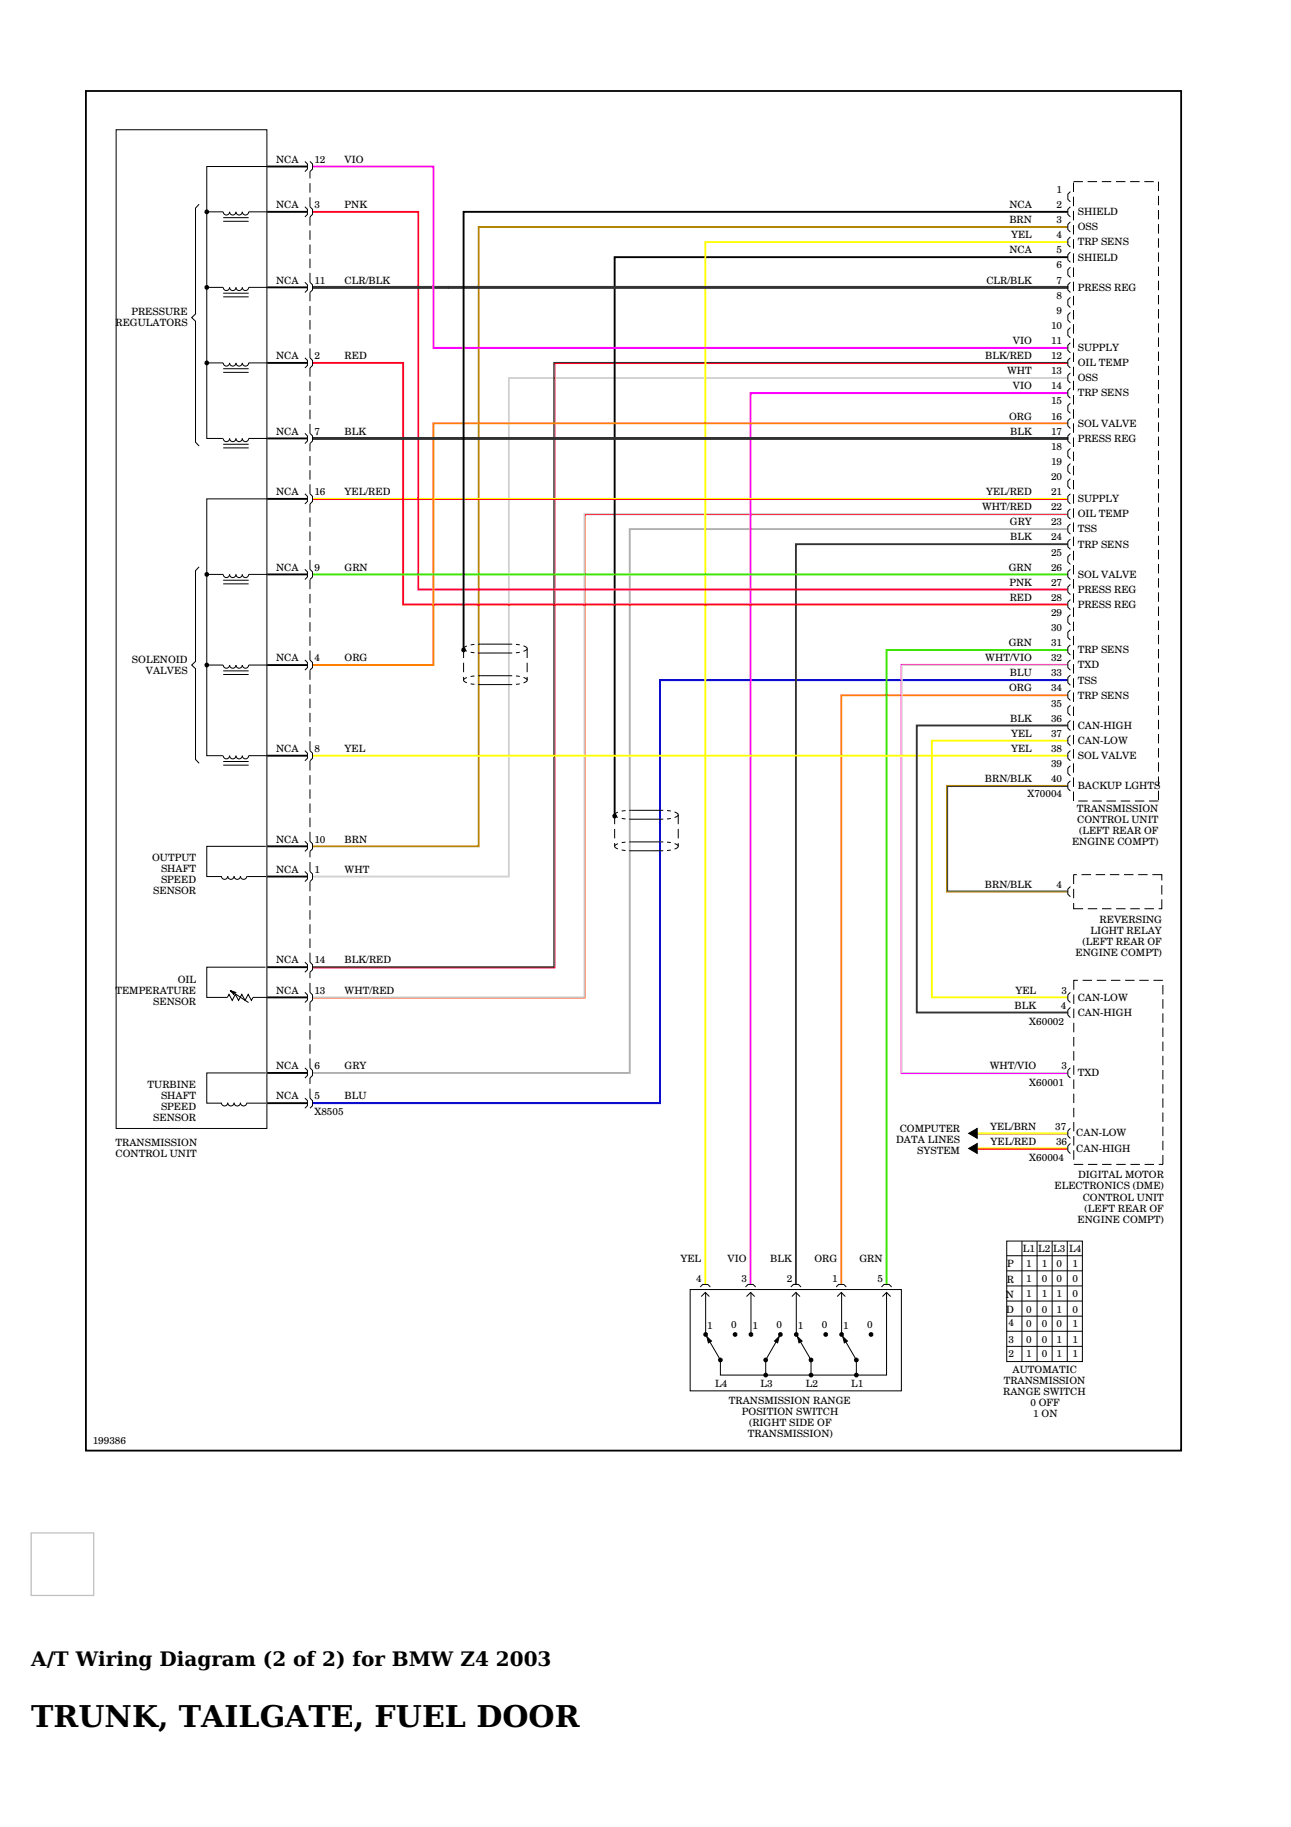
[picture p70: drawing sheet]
<svg xmlns="http://www.w3.org/2000/svg" width="210mm" height="297mm" viewBox="0 0 210 297" stroke-linecap="round" stroke-linejoin="round" font-family="sans-serif">
<defs><g id="words">
<text font-size="4.9" x="5.1" y="280.7">TRUNK, TAILGATE, FUEL DOOR</text>
<g font-size="3.3">
<text x="5.1" y="270.8">A/T Wiring Diagram (2 of 2) for BMW Z4</text>
<text x="80.6" y="270.8">2003</text>
</g>
<g font-size="1.6">
<text x="44.9" y="26.5">NCA</text>
<text x="51.1" y="26.5">12</text>
<text x="56" y="26.5">VIO</text>
<text x="44.9" y="33.8">NCA</text>
<text x="51.1" y="33.8">3</text>
<text x="56" y="33.8">PNK</text>
<text x="164.1" y="33.8">NCA</text>
<text x="171.8" y="33.8">2</text>
<text x="171.8" y="31.4">1</text>
<text x="175.2" y="35">SHIELD</text>
<text x="164.1" y="41.2">NCA</text>
<text x="164.1" y="36.3">BRN</text>
<text x="164.4" y="38.7">YEL</text>
<text x="171.8" y="41.2">5</text>
<text x="171.8" y="38.7">4</text>
<text x="171.8" y="36.3">3</text>
<text x="175.2" y="39.9">TRP SENS</text>
<text x="175.2" y="37.4">OSS</text>
<text x="44.9" y="46.1">NCA</text>
<text x="51.1" y="46.1">11</text>
<text x="56" y="46.1">CLR/BLK</text>
<text x="160.4" y="46.1">CLR/BLK</text>
<text x="171.8" y="43.7">6</text>
<text x="171.8" y="46.1">7</text>
<text x="175.2" y="47.3">PRESS REG</text>
<text x="175.2" y="42.4">SHIELD</text>
<text x="18.8" y="53">REGULATORS</text>
<text x="21.4" y="51.2">PRESSURE</text>
<text x="170.9" y="53.5">10</text>
<text x="171.8" y="48.6">8</text>
<text x="171.8" y="51">9</text>
<text x="44.9" y="58.4">NCA</text>
<text x="51.1" y="58.4">2</text>
<text x="56" y="58.4">RED</text>
<text x="160.2" y="58.4">BLK/RED</text>
<text x="164.7" y="55.9">VIO</text>
<text x="170.9" y="58.4">12</text>
<text x="170.9" y="55.9">11</text>
<text x="175.2" y="57.1">SUPPLY</text>
<text x="175.2" y="59.5">OIL TEMP</text>
<text x="163.8" y="60.8">WHT</text>
<text x="164.7" y="63.3">VIO</text>
<text x="170.9" y="65.8">15</text>
<text x="170.9" y="63.3">14</text>
<text x="170.9" y="60.8">13</text>
<text x="175.2" y="64.5">TRP SENS</text>
<text x="175.2" y="62">OSS</text>
<text x="44.9" y="70.7">NCA</text>
<text x="51.1" y="70.7">7</text>
<text x="56" y="70.7">BLK</text>
<text x="164.1" y="68.2">ORG</text>
<text x="164.3" y="70.7">BLK</text>
<text x="170.9" y="70.7">17</text>
<text x="170.9" y="68.2">16</text>
<text x="175.2" y="69.4">SOL VALVE</text>
<text x="175.2" y="71.8">PRESS REG</text>
<text x="170.9" y="75.6">19</text>
<text x="170.9" y="73.1">18</text>
<text x="44.9" y="80.5">NCA</text>
<text x="51.1" y="80.5">16</text>
<text x="56" y="80.5">YEL/RED</text>
<text x="159.7" y="83">WHT/RED</text>
<text x="160.3" y="80.5">YEL/RED</text>
<text x="170.9" y="83">22</text>
<text x="170.9" y="78">20</text>
<text x="170.9" y="80.5">21</text>
<text x="175.2" y="81.7">SUPPLY</text>
<text x="164.2" y="85.4">GRY</text>
<text x="164.3" y="87.9">BLK</text>
<text x="170.9" y="87.9">24</text>
<text x="170.9" y="85.4">23</text>
<text x="175.2" y="89">TRP SENS</text>
<text x="175.2" y="84.1">OIL TEMP</text>
<text x="175.2" y="86.6">TSS</text>
<text x="44.9" y="92.8">NCA</text>
<text x="51.1" y="92.8">9</text>
<text x="56" y="92.8">GRN</text>
<text x="164" y="92.8">GRN</text>
<text x="164.1" y="95.2">PNK</text>
<text x="170.9" y="95.2">27</text>
<text x="170.9" y="92.8">26</text>
<text x="170.9" y="90.3">25</text>
<text x="175.2" y="93.9">SOL VALVE</text>
<text x="164.2" y="97.7">RED</text>
<text x="170.9" y="100.1">29</text>
<text x="170.9" y="97.7">28</text>
<text x="175.2" y="98.8">PRESS REG</text>
<text x="175.2" y="96.4">PRESS REG</text>
<text x="21.5" y="107.7">SOLENOID</text>
<text x="44.9" y="107.5">NCA</text>
<text x="51.1" y="107.5">4</text>
<text x="56" y="107.5">ORG</text>
<text x="160.2" y="107.5">WHT/VIO</text>
<text x="164" y="105.1">GRN</text>
<text x="170.9" y="107.5">32</text>
<text x="170.9" y="102.6">30</text>
<text x="170.9" y="105.1">31</text>
<text x="175.2" y="106.2">TRP SENS</text>
<text x="23.7" y="109.5">VALVES</text>
<text x="164.1" y="112.4">ORG</text>
<text x="164.2" y="110">BLU</text>
<text x="170.9" y="112.4">34</text>
<text x="170.9" y="110">33</text>
<text x="175.2" y="108.7">TXD</text>
<text x="175.2" y="113.6">TRP SENS</text>
<text x="175.2" y="111.1">TSS</text>
<text x="164.3" y="117.3">BLK</text>
<text x="164.4" y="119.8">YEL</text>
<text x="170.9" y="117.3">36</text>
<text x="170.9" y="119.8">37</text>
<text x="170.9" y="114.9">35</text>
<text x="175.2" y="118.5">CAN-HIGH</text>
<text x="44.9" y="122.3">NCA</text>
<text x="51.1" y="122.3">8</text>
<text x="56" y="122.3">YEL</text>
<text x="164.4" y="122.3">YEL</text>
<text x="170.9" y="124.7">39</text>
<text x="170.9" y="122.3">38</text>
<text x="175.2" y="123.4">SOL VALVE</text>
<text x="175.2" y="121">CAN-LOW</text>
<text x="160.1" y="127.2">BRN/BLK</text>
<text x="167" y="129.6">X70004</text>
<text x="170.9" y="127.2">40</text>
<text x="175.1" y="132">TRANSMISSION</text>
<text x="175.2" y="128.3">BACKUP LGHTS</text>
<text x="44.9" y="137">NCA</text>
<text x="51.1" y="137">10</text>
<text x="56" y="137">BRN</text>
<text x="174.3" y="137.3">ENGINE COMPT)</text>
<text x="175.1" y="133.8">CONTROL UNIT</text>
<text x="175.5" y="135.6">(LEFT REAR OF</text>
<text x="24.7" y="140">OUTPUT</text>
<text x="26.2" y="143.6">SPEED</text>
<text x="26.2" y="141.8">SHAFT</text>
<text x="44.9" y="141.9">NCA</text>
<text x="51.1" y="141.9">1</text>
<text x="56" y="141.9">WHT</text>
<text x="24.9" y="145.4">SENSOR</text>
<text x="160.1" y="144.4">BRN/BLK</text>
<text x="171.8" y="144.4">4</text>
<text x="174.9" y="155.4">ENGINE COMPT)</text>
<text x="176" y="153.6">(LEFT REAR OF</text>
<text x="177.3" y="151.9">LIGHT RELAY</text>
<text x="178.8" y="150.1">REVERSING</text>
<text x="18.8" y="161.6">TEMPERATURE</text>
<text x="28.9" y="159.8">OIL</text>
<text x="44.9" y="161.5">NCA</text>
<text x="44.9" y="156.6">NCA</text>
<text x="51.1" y="161.5">13</text>
<text x="51.1" y="156.6">14</text>
<text x="56" y="161.5">WHT/RED</text>
<text x="56" y="156.6">BLK/RED</text>
<text x="165.1" y="161.6">YEL</text>
<text x="172.6" y="161.5">3</text>
<text x="24.9" y="163.4">SENSOR</text>
<text x="165" y="164">BLK</text>
<text x="167.3" y="166.7">X60002</text>
<text x="172.5" y="164">4</text>
<text x="175.2" y="162.7">CAN-LOW</text>
<text x="175.2" y="165.2">CAN-HIGH</text>
<text x="44.9" y="173.8">NCA</text>
<text x="51.1" y="173.8">6</text>
<text x="56" y="173.8">GRY</text>
<text x="160.9" y="173.8">WHT/VIO</text>
<text x="172.6" y="173.8">3</text>
<text x="24" y="176.9">TURBINE</text>
<text x="26.2" y="178.7">SHAFT</text>
<text x="44.9" y="178.7">NCA</text>
<text x="51.1" y="178.7">5</text>
<text x="56" y="178.7">BLU</text>
<text x="167.3" y="176.5">X60001</text>
<text x="175.2" y="175">TXD</text>
<text x="24.9" y="182.2">SENSOR</text>
<text x="26.2" y="180.4">SPEED</text>
<text x="51.1" y="181.2">X8505</text>
<text x="145.7" y="185.9">DATA LINES</text>
<text x="146.3" y="184.1">COMPUTER</text>
<text x="161" y="183.7">YEL/BRN</text>
<text x="171.6" y="183.7">37</text>
<text x="175" y="184.8">CAN-LOW</text>
<text x="18.8" y="188.2">CONTROL UNIT</text>
<text x="18.8" y="186.4">TRANSMISSION</text>
<text x="149.1" y="187.7">SYSTEM</text>
<text x="161" y="186.1">YEL/RED</text>
<text x="167.3" y="188.8">X60004</text>
<text x="171.7" y="186.1">36</text>
<text x="175" y="187.2">CAN-HIGH</text>
<text x="175.3" y="191.6">DIGITAL MOTOR</text>
<text x="171.4" y="193.4">ELECTRONICS (DME)</text>
<text x="176" y="195.2">CONTROL UNIT</text>
<text x="176.3" y="197">(LEFT REAR OF</text>
<text x="166.3" y="203.6">L1</text>
<text x="168.8" y="203.6">L2</text>
<text x="171.2" y="203.6">L3</text>
<text x="173.8" y="203.6">L4</text>
<text x="175.2" y="198.8">ENGINE COMPT)</text>
<text x="110.6" y="205.1">YEL</text>
<text x="113.2" y="208.5">4</text>
<text x="118.3" y="205.1">VIO</text>
<text x="120.6" y="208.5">3</text>
<text x="125.2" y="205.1">BLK</text>
<text x="127.9" y="208.5">2</text>
<text x="132.4" y="205.1">ORG</text>
<text x="135.3" y="208.5">1</text>
<text x="139.7" y="205.1">GRN</text>
<text x="142.7" y="208.5">5</text>
<text x="163.7" y="208.6">R</text>
<text x="163.8" y="206">P</text>
<text x="166.9" y="208.4">1</text>
<text x="166.9" y="206">1</text>
<text x="169.4" y="208.4">0</text>
<text x="169.4" y="206">1</text>
<text x="171.8" y="208.4">0</text>
<text x="171.8" y="206">0</text>
<text x="174.4" y="208.4">0</text>
<text x="174.4" y="206">1</text>
<text x="118.9" y="215.9">0</text>
<text x="126.3" y="215.9">0</text>
<text x="133.6" y="215.9">0</text>
<text x="141" y="215.9">0</text>
<text x="163.5" y="211">N</text>
<text x="163.6" y="213.5">D</text>
<text x="163.9" y="215.6">4</text>
<text x="166.9" y="215.7">0</text>
<text x="166.9" y="213.5">0</text>
<text x="166.9" y="210.9">1</text>
<text x="169.4" y="215.7">0</text>
<text x="169.4" y="213.5">0</text>
<text x="169.4" y="210.9">1</text>
<text x="171.8" y="215.7">0</text>
<text x="171.8" y="213.5">1</text>
<text x="171.8" y="210.9">1</text>
<text x="174.4" y="213.5">0</text>
<text x="174.4" y="210.9">0</text>
<text x="174.4" y="215.7">1</text>
<text x="115" y="216.1">1</text>
<text x="122.3" y="216.1">1</text>
<text x="129.7" y="216.1">1</text>
<text x="137.1" y="216.1">1</text>
<text x="163.9" y="220.7">2</text>
<text x="163.9" y="218.3">3</text>
<text x="166.9" y="218.3">0</text>
<text x="166.9" y="220.6">1</text>
<text x="169.4" y="220.6">0</text>
<text x="169.4" y="218.3">0</text>
<text x="171.8" y="220.6">1</text>
<text x="171.8" y="218.3">1</text>
<text x="174.4" y="220.6">1</text>
<text x="174.4" y="218.3">1</text>
<text x="116.3" y="225.5">L4</text>
<text x="123.7" y="225.5">L3</text>
<text x="131" y="225.5">L2</text>
<text x="138.4" y="225.5">L1</text>
<text x="163.1" y="226.8">RANGE SWITCH</text>
<text x="163.2" y="225">TRANSMISSION</text>
<text x="164.6" y="223.2">AUTOMATIC</text>
<text x="118.5" y="228.2">TRANSMISSION RANGE</text>
<text x="120.6" y="230">POSITION SWITCH</text>
<text x="121.6" y="233.6">TRANSMISSION)</text>
<text x="121.8" y="231.8">(RIGHT SIDE OF</text>
<text x="167.6" y="228.6">0 OFF</text>
<text x="168" y="230.3">1 ON</text>
<text x="15.1" y="234.7">199386</text>
</g>
</g></defs>
<g fill="none" stroke="#000" stroke-width=".16">
<path d="M18.9 21.1h24.5v162.4h-24.5zM174.5 29.5h1.6M174.5 29.7v1.5M174.5 32v1.5M174.5 34.3v1.5M174.5 36.6v1.5M174.5 38.9v1.5M176.8 29.5h1.6M179.1 29.5h1.6M181.4 29.5h1.6M183.8 29.5h1.5M186.1 29.5h1.5"/>
<path d="M188.4 29.5v1.6M188.4 31.8v1.6M188.4 34.1v1.6M188.4 36.4v1.6M188.4 38.7v1.6M174.5 41.2v1.5M174.5 43.5v1.5M174.5 45.8v1.5M174.5 48.1v1.5M174.5 50.4v1.5M174.5 52.7v1.5M174.5 55v1.5"/>
<path d="M174.5 57.3v1.5M174.5 59.6v1.6M188.4 41v1.6M188.4 43.3v1.6M188.4 45.6v1.6M188.4 48v1.5M188.4 50.3v1.5M188.4 52.6v1.5M188.4 54.9v1.5M188.4 57.2v1.5M188.4 59.5v1.5M174.5 61.9v1.6"/>
<path d="M174.5 64.2v1.6M174.5 66.5v1.6M174.5 68.8v1.6M174.5 71.1v1.6M174.5 73.4v1.6M174.5 75.7v1.6M174.5 78v1.6M188.4 61.8v1.5M188.4 64.1v1.5M188.4 66.4v1.5M188.4 68.7v1.5M188.4 71v1.5"/>
<path d="M188.4 73.3v1.5M188.4 75.6v1.5M188.4 77.9v1.5M174.5 80.3v1.6M174.5 82.6v1.6M174.5 84.9v1.6M174.5 87.2v1.6M174.5 89.6v1.5M174.5 91.9v1.5M174.5 94.2v1.5M174.5 96.5v1.5M174.5 98.8v1.5"/>
<path d="M188.4 80.2v1.5M188.4 82.5v1.5M188.4 84.8v1.5M188.4 87.1v1.5M188.4 89.4v1.5M188.4 91.7v1.5M188.4 94v1.5M188.4 96.3v1.5M188.4 98.6v1.5M174.5 101.1v1.5M174.5 103.4v1.5M174.5 105.7v1.5"/>
<path d="M174.5 108v1.5M174.5 110.3v1.5M174.5 112.6v1.5M174.5 114.9v1.5M174.5 117.2v1.5M174.5 119.5v1.5M188.4 100.9v1.5M188.4 103.2v1.5M188.4 105.5v1.6M188.4 107.8v1.6M188.4 110.1v1.6M188.4 112.4v1.6"/>
<path d="M188.4 114.7v1.6M188.4 117v1.6M188.4 119.3v1.6M43.2 137.6h-9.6v4.9h2.4M49.6 136.8l.4 .4v.8l-.4 .4M50.4 135.2v1.6l.4 .4v.8l-.4 .4v1M50.4 123.7v1.6M50.4 126v1.6M50.4 128.3v1.6M50.4 130.6v1.6M50.4 132.9v1.6M99.9 132.5v1.5"/>
<path d="M99.9 134.8v1.5M99.9 137.1v.5M100.5 132l-.2 .1a.36 .36 0 0 0-.4 .4 .36 .36 0 0 0 .4 .3l.2 .1M100.5 137.2h-.2a.36 .36 0 0 0-.4 .4 .36 .36 0 0 0 .4 .4h.2M101.1 133.1h.6M101.1 138.2l.6 .1M101.7 131.8l-.6 .1M101.7 136.9l-.6 .1M102.3 133.2h5.5M102.3 138.3h5.5M107.8 131.7h-5.5M107.8 136.9h-5.5"/>
<path d="M108.5 136.9l.6 .1M108.5 131.8l.6 .1M109.1 138.2l-.6 .1M109.1 133.1h-.6M109.7 137.2h.1a.38 .38 0 0 1 .5 .4 .38 .38 0 0 1-.5 .4h-.1M109.7 132l.1 .1a.38 .38 0 0 1 .5 .4 .38 .38 0 0 1-.5 .3l-.1 .1M110.3 132.5v1.5M110.3 134.8v1.5M110.3 137.1v.5M174.5 121.8v1.5M174.5 124.1v1.5M174.5 126.4v1.5"/>
<path d="M174.5 128.7v1.5M175.3 130.2h1.5M177.6 130.2h1.5M179.9 130.2h1.5M182.2 130.2h1.6M184.5 130.2h1.6M186.8 130.2h1.6M188.4 121.6v1.6M188.4 123.9v1.6M188.4 126.2v1.6M188.4 128.5v1.6M40.2 142.5h3.1"/>
<path d="M43.2 157.2h-9.6v5h3.4M49.6 141.7l.4 .4v.8l-.4 .4M49.6 156.4l.4 .4v.9l-.4 .4M50.4 159.8v1.5l.4 .4v.9l-.4 .4v1.4M50.4 140.2v1.5l.4 .4v.8l-.4 .4M50.4 154.9v1.5l.4 .4v.9l-.4 .4v.9M50.4 143.4v1.5M50.4 145.7v1.5M50.4 148v1.5M50.4 150.3v1.5M50.4 152.6v1.5M175.3 159.4h-.7v1.5"/>
<path d="M176 159.4h1.6M178.3 159.4h1.6M180.6 159.4h1.6M182.9 159.4h1.6M185.2 159.4h1.6M187.5 159.4h1.6M40.2 179.4h3.1M41.1 162.2h2.3M43.2 174.4h-9.6v5h2.4M49.6 178.5l.4 .4v.9l-.4 .4M49.6 173.6l.4 .4v.9l-.4 .4M49.6 161.3l.4 .4v.9l-.4 .4"/>
<path d="M50.4 177v1.5l.4 .4v.9l-.4 .4M50.4 172.1v1.5l.4 .4v.9l-.4 .4v.9M50.4 165.2v1.5M50.4 167.5v1.5M50.4 169.8v1.5M174.6 161.7v1.5M174.6 164v1.5M174.6 166.3v1.5M174.6 168.6v1.5M174.6 170.9v1.5M174.6 173.2v1.5M174.6 175.5v1.5"/>
<path d="M174.6 177.8v1.5M189.1 160.1v1.6M189.1 162.4v1.6M189.1 164.8v1.5M189.1 167.1v1.5M189.1 169.4v1.5M189.1 171.7v1.5M189.1 174v1.5M189.1 176.3v1.5M189.1 178.6v1.5M174.6 180.1v1.5M174.6 182.4v1.5"/>
<path d="M174.6 184.7v1.5M174.6 187v1.6M174.6 189.3h1.5M176.9 189.3h1.5M179.2 189.3h1.5M181.5 189.3h1.5M183.8 189.3h1.5M186.1 189.3h1.5M189.1 180.9v1.5M189.1 183.2v1.5M189.1 185.5v1.5M189.1 187.8v1.5h-.7"/>
<path d="M112.2 209.7h34.4v16.4h-34.4zM114.7 210.1v6.9M114.9 217.3l.8 .7-.5 .3zM122.1 210.1v6.9M125.9 218l.8-.7-.3 1zM126.2 218.2l-1.7 2.9v2.5M129.5 210.1v6.9M129.7 217.3l.7 .7-.5 .3zM130.2 218.2l1.7 2.9v2.5M136.8 210.1v6.9M137 217.3l.8 .7-.5 .3zM137.5 218.2l1.7 2.9v2.5"/>
<path d="M144.1 210.1v13.5h-27v-2.5l-1.7-2.9M163.7 201.8h12.3v19.6h-12.3zM163.7 218.9h12.3M163.7 216.4h12.3M163.7 214h12.3M163.7 211.5h12.3M163.7 209.1h12.3M163.7 206.6h12.3M163.7 204.2h12.3M166.2 201.8v19.6M168.6 201.8v19.6M171.1 201.8v19.6"/>
<path d="M173.5 201.8v19.6"/>
</g>
<path d="M173.6 36.9h-95.8v100.7h-27" fill="none" stroke="#b28600" stroke-width=".31"/>
<path d="M173.6 61.5h-90.9v81h-31.9" fill="none" stroke="#d2d2d2" stroke-width=".31"/>
<path d="M173.6 110.6h-66.3v68.8h-56.5" fill="none" stroke="#00f" stroke-width=".31"/>
<path d="M173.6 59.1h-83.4v98.3h-39.4M50.8 81.2h122.8M173.6 83.7h-78.5v78.6h-44.3" fill="none" stroke="#f00" stroke-width=".16"/>
<path d="M173.6 83.5h-78.6v78.6h-44.2M173.6 108.2h-26.9v66.2h26.9" fill="none" stroke="#d2d2d2" stroke-width=".2"/>
<path d="M173.6 86h-71.2v88.4h-51.6" fill="none" stroke="#afafaf" stroke-width=".31"/>
<path d="M173.6 59h-83.5v98.2h-39.3" fill="none" stroke="#323232" stroke-width=".2"/>
<path d="M173.6 41.8h-73.7v90.9M43.4 137.6h6.6M43.4 142.5h6.6M43.4 157.2h6.6M43.4 179.4h6.6M43.4 174.4h6.6M43.4 162.2h6.6" fill="none" stroke="#000" stroke-width=".31"/>
<path d="M173.6 68.8h-103.1v39.3h-19.7M173.6 113h-36.8v95.8" fill="none" stroke="#ff8000" stroke-width=".31"/>
<path d="M173.6 105.7h-29.5v103.1" fill="none" stroke="#39e500" stroke-width=".31"/>
<path d="M173.6 88.5h-44.2v120.3" fill="none" stroke="#323232" stroke-width=".31"/>
<path d="M173.6 63.9h-51.6v144.9" fill="none" stroke="#f0f" stroke-width=".31"/>
<path d="M173.6 39.4h-58.9v169.4" fill="none" stroke="#ff0" stroke-width=".31"/>
<path d="M14 14.8h178v221h-178z" fill="none" stroke="#000" stroke-width=".29"/>
<path d="M173.6 108h-27.1v66.5h27.1" fill="none" stroke="#f0f" stroke-width=".16"/>
<path d="M114.9 217.3l.8 .7-.5 .3zM125.9 218l.8-.7-.3 1zM129.7 217.3l.7 .7-.5 .3zM137 217.3l.8 .7-.5 .3z" fill="#000"/>
<g fill="none" stroke="#000" stroke-width=".38">
<circle cx="99.9" cy="132.7" r=".19"/>
<circle cx="114.7" cy="217" r=".19"/>
<circle cx="119.5" cy="217" r=".19"/>
<circle cx="122.1" cy="217" r=".19"/>
<circle cx="126.9" cy="217" r=".19"/>
<circle cx="129.5" cy="217" r=".19"/>
<circle cx="134.3" cy="217" r=".19"/>
<circle cx="136.8" cy="217" r=".19"/>
<circle cx="141.6" cy="217" r=".19"/>
<circle cx="117.1" cy="221.1" r=".19"/>
<circle cx="124.5" cy="223.6" r=".19"/>
<circle cx="124.5" cy="221.1" r=".19"/>
<circle cx="131.9" cy="221.1" r=".19"/>
<circle cx="131.9" cy="223.6" r=".19"/>
<circle cx="139.2" cy="223.6" r=".19"/>
<circle cx="139.2" cy="221.1" r=".19"/>
</g>
<path d="M50.8 81.1h122.8" fill="none" stroke="#ff0" stroke-width=".2"/>
<path d="M50.8 34.4h17.2v61.4h105.6" fill="none" stroke="#ff0040" stroke-width=".31"/>
<path d="M50.8 59h14.7v39.3h108.1" fill="none" stroke="#f00" stroke-width=".31"/>
<path d="M50.8 71.1v.3h17.2v-.3zM68 71.1v.3h105.6v-.3z" fill="#323232"/>
<path d="M50.8 71.1h17.2v.3h-17.2zM68 71.1h105.6v.3h-105.6z" fill="none" stroke="#323232" stroke-width=".16"/>
<path d="M50.8 93.4h122.8" fill="none" stroke="#39e500" stroke-width=".31"/>
<path d="M50.8 46.6v.3h22.1v-.3zM72.9 46.6v.3h100.7v-.3z" fill="#323232"/>
<path d="M50.8 46.6h22.1v.3h-22.1zM72.9 46.6h100.7v.3h-100.7zM173.6 127.9h-19.5v17h19.5" fill="none" stroke="#323232" stroke-width=".16"/>
<path d="M50.8 27.1h19.7v29.4h103.1" fill="none" stroke="#f0f" stroke-width=".31"/>
<path d="M43.4 27.1h6.6M43.4 34.4h6.6M173.6 34.4h-98.2v71.3M43.4 59h6.6M43.4 46.7h6.6M43.4 71.3h6.6M43.4 93.4h6.6M43.4 81.1h6.6M43.4 108.1h6.6M43.4 122.9h6.6" fill="none" stroke="#000" stroke-width=".31"/>
<path d="M50.8 122.9h122.8M173.6 120.4h-22.1v41.8h22.1" fill="none" stroke="#ff0" stroke-width=".31"/>
<g fill="none" stroke="#000" stroke-width=".16">
<path d="M32.4 33.2l-.6 .6v17.2l-.6 .6 .6 .6v19.7l.6 .6M33.6 34.4h2.7a.52 .52 0 0 0 .5 .6 .52 .52 0 0 0 .5-.6 .52 .52 0 0 0 .5 .6 .52 .52 0 0 0 .6-.6 .52 .52 0 0 0 .5 .6 .52 .52 0 0 0 .5-.6 .52 .52 0 0 0 .5 .6 .52 .52 0 0 0 .5-.6h3M36.3 35.4h4.1M36.3 36h4.1M43.4 27.1h-9.8v44.2h2.6M49.6 26.2l.4 .5v.8l-.4 .4M49.6 33.6l.4 .4v.9l-.4 .4M50.4 32.1v1.5l.4 .4v.9l-.4 .4v1.4M50.4 26.2l.4 .5v.8l-.4 .4v1.1M50.4 29.8v1.5M50.4 37.5v1.5M50.4 39.8v1.5"/>
<path d="M174 38.5l-.4 .4v.9l.4 .4M174 36.1l-.4 .4v.8l.4 .4M174 33.6l-.4 .4v.9l.4 .4M174 31.2l-.4 .4v.8l.4 .4M33.6 59h2.7a.52 .52 0 0 0 .5 .5 .52 .52 0 0 0 .5-.5 .52 .52 0 0 0 .5 .5 .52 .52 0 0 0 .6-.5 .52 .52 0 0 0 .5 .5 .52 .52 0 0 0 .5-.5 .52 .52 0 0 0 .5 .5 .52 .52 0 0 0 .5-.5h3M33.6 46.7h2.7a.52 .52 0 0 0 .5 .5 .52 .52 0 0 0 .5-.5 .52 .52 0 0 0 .5 .5 .52 .52 0 0 0 .6-.5 .52 .52 0 0 0 .5 .5 .52 .52 0 0 0 .5-.5 .52 .52 0 0 0 .5 .5 .52 .52 0 0 0 .5-.5h3M36.3 59.9h4.1M36.3 47.7h4.1M36.3 48.3h4.1M49.6 58.2l.4 .4v.8l-.4 .4M49.6 45.9l.4 .4v.8l-.4 .4M50.4 56.6v1.6l.4 .4v.8l-.4 .4v1.4"/>
<path d="M50.4 44.4v1.5l.4 .4v.8l-.4 .4v1.5M50.4 42.1v1.5M50.4 49.7v1.6M50.4 52v1.6M50.4 54.3v1.6M174 58.2l-.4 .4v.8l.4 .4M174 55.7l-.4 .4v.9l.4 .4M174 53.3l-.4 .4v.8l.4 .4M174 50.8l-.4 .4v.8l.4 .5M174 48.4l-.4 .4v.8l.4 .4M174 45.9l-.4 .4v.8l.4 .4M174 43.4l-.4 .5v.8l.4 .4"/>
<path d="M174 41l-.4 .4v.8l.4 .4M36.3 60.5h4.1M36.3 72.2h4.1M36.3 72.8h4.1M36.3 71.3a.52 .52 0 0 0 .5 .5 .52 .52 0 0 0 .5-.5 .52 .52 0 0 0 .5 .5 .52 .52 0 0 0 .6-.5 .52 .52 0 0 0 .5 .5 .52 .52 0 0 0 .5-.5 .52 .52 0 0 0 .5 .5 .52 .52 0 0 0 .5-.5h3M49.6 70.5l.4 .4v.8l-.4 .4M50.4 78.7v1.6l.4 .4v.8l-.4 .4v1.5M50.4 68.9v1.6l.4 .4v.8l-.4 .4v1.3M50.4 62v1.6M50.4 64.3v1.6M50.4 66.6v1.6M50.4 74.1v1.6"/>
<path d="M50.4 76.4v1.6M174 77.8l-.4 .4v.9l.4 .4M174 75.4l-.4 .4v.8l.4 .4M174 72.9l-.4 .4v.9l.4 .4M174 70.5l-.4 .4v.8l.4 .4M174 68l-.4 .4v.8l.4 .5M174 65.5l-.4 .5v.8l.4 .4M174 63.1l-.4 .4v.8l.4 .4M174 60.6l-.4 .4v.9l.4 .4M32.4 92.2l-.6 .6v14.7l-.6 .6 .6 .6v14.8l.6 .6M33.6 93.4h2.7a.52 .52 0 0 0 .5 .5 .52 .52 0 0 0 .5-.5 .52 .52 0 0 0 .5 .5 .52 .52 0 0 0 .6-.5 .52 .52 0 0 0 .5 .5 .52 .52 0 0 0 .5-.5 .52 .52 0 0 0 .5 .5 .52 .52 0 0 0 .5-.5h3M36.3 94.3h4.1"/>
<path d="M36.3 94.9h4.1M43.4 81.1h-9.8v41.8h2.6M49.6 92.6l.4 .4v.8l-.4 .4M49.6 80.3l.4 .4v.8l-.4 .4M50.4 91v1.6l.4 .4v.8l-.4 .4M50.4 84.1v1.6M50.4 86.4v1.6M50.4 88.7v1.6M50.4 94.3v1.5M50.4 96.6v1.5M50.4 98.9v1.5M174 99.9l-.4 .4v.9l.4 .4"/>
<path d="M174 97.5l-.4 .4v.8l.4 .4M174 95l-.4 .4v.9l.4 .4M174 92.6l-.4 .4v.8l.4 .4M174 90.1l-.4 .4v.8l.4 .5M174 87.7l-.4 .4v.8l.4 .4M174 85.2l-.4 .4v.8l.4 .4M174 82.7l-.4 .5v.8l.4 .4M174 80.3l-.4 .4v.8l.4 .4M33.6 108.1h2.7a.52 .52 0 0 0 .5 .5 .52 .52 0 0 0 .5-.5 .52 .52 0 0 0 .5 .5 .52 .52 0 0 0 .6-.5 .52 .52 0 0 0 .5 .5 .52 .52 0 0 0 .5-.5 .52 .52 0 0 0 .5 .5 .52 .52 0 0 0 .5-.5h3M36.3 109.1h4.1M36.3 109.7h4.1M49.6 107.3l.4 .4v.8l-.4 .5"/>
<path d="M50.4 105.8v1.5l.4 .4v.8l-.4 .5M50.4 101.2v1.5M50.4 103.5v1.5M50.4 109v1.5M50.4 111.3v1.5M50.4 113.6v1.5M50.4 115.9v1.5M50.4 118.2v1.5M75.4 105.4v1.6M75.4 107.8v1.5M75.4 110.1v.5M75.9 105l-.1 .1a.36 .36 0 0 0-.4 .3 .36 .36 0 0 0 .4 .4l.1 .1"/>
<path d="M75.9 110.2h-.1a.36 .36 0 0 0-.4 .4 .36 .36 0 0 0 .4 .3l.1 .1M76.5 106l.6 .1M76.5 111.2l.6 .1M77.1 104.8l-.6 .1M77.1 109.9l-.6 .1M77.8 106.2h5.5M77.8 111.3h5.5M83.3 104.7h-5.5M83.3 109.9h-5.5M83.9 104.8h.6M83.9 109.9l.6 .1M84.5 106.1h-.6"/>
<path d="M84.5 111.2l-.6 .1M85.1 110.1l.2 .1a.38 .38 0 0 1 .4 .4 .38 .38 0 0 1-.4 .4h-.2M85.1 105l.2 .1a.38 .38 0 0 1 .4 .3 .38 .38 0 0 1-.4 .4l-.2 .1M85.7 105.4v1.6M85.7 107.8v1.5M85.7 110.1v.5M174 119.6l-.4 .4v.8l.4 .4M174 117.1l-.4 .4v.9l.4 .4M174 114.7l-.4 .4v.8l.4 .4M174 112.2l-.4 .4v.9l.4 .4M174 109.8l-.4 .4v.8l.4 .4M174 107.3l-.4 .4v.8l.4 .5"/>
<path d="M174 104.8l-.4 .5v.8l.4 .4M174 102.4l-.4 .4v.8l.4 .4M36.3 123.8h4.1M36.3 124.4h4.1M36.3 122.9a.52 .52 0 0 0 .5 .5 .52 .52 0 0 0 .5-.5 .52 .52 0 0 0 .5 .5 .52 .52 0 0 0 .6-.5 .52 .52 0 0 0 .5 .5 .52 .52 0 0 0 .5-.5 .52 .52 0 0 0 .5 .5 .52 .52 0 0 0 .5-.5h3.1M49.6 122l.4 .5v.8l-.4 .4M50.4 120.5v1.5l.4 .5v.8l-.4 .4M174 124.5l-.4 .4v.8l.4 .4M174 126.9l-.4 .5v.8l.4 .4M174 122l-.4 .5v.8l.4 .4M36 142.5a.52 .52 0 0 0 .5 .5 .52 .52 0 0 0 .5-.5 .52 .52 0 0 0 .5 .5 .52 .52 0 0 0 .6-.5 .52 .52 0 0 0 .5 .5 .52 .52 0 0 0 .5-.5 .52 .52 0 0 0 .5 .5 .52 .52 0 0 0 .5-.5M174 144.1l-.4 .5v.8l.4 .4"/>
<path d="M174.6 146.8v.9h1.5M174.6 144.5v1.5M175.1 142.2h-.5v1.5M175.8 142.2h1.6M176.9 147.7h1.5M178.2 142.2h1.5M179.2 147.7h1.5M180.5 142.2h1.5M181.5 147.7h1.5M182.8 142.2h1.5M183.8 147.7h1.5M185.1 142.2h1.5"/>
<path d="M186.1 147.7h1.5M187.4 142.2h1.5v.9M188.9 146.2v1.5h-.5M188.9 143.9v1.5M36 179.3a.52 .52 0 0 0 .5 .5 .52 .52 0 0 0 .5-.5 .52 .52 0 0 0 .5 .5 .52 .52 0 0 0 .6-.5 .52 .52 0 0 0 .5 .5 .52 .52 0 0 0 .5-.5 .52 .52 0 0 0 .5 .5 .52 .52 0 0 0 .5-.5M37.4 161l.9 .3-.3 .1zM37.4 161l.6 .4v.3zM38 161.4l2.4 1.6M41.1 162.2l-.2 .5-.5-1-.6 1-.5-1-.5 1-.5-1-.5 1-.6-1-.2 .5M174 161.3l-.4 .4v.9l.4 .4M174 163.8l-.4 .4v.8l.4 .4M174 173.6l-.4 .4v.9l.4 .4"/>
<path d="M157.5 184.3l1.4-.8v1.6zM157.5 186.7l1.4-.8v1.6zM174 183.4l-.4 .5v.8l.4 .4M174 185.9l-.4 .4v.8l.4 .4M113.8 209.2l.5-.4h.8l.4 .4M114 210.8l.7-.7 .6 .7M121.2 209.2l.4-.4h.9l.4 .4M121.4 210.8l.6-.7 .7 .7M128.6 209.2l.4-.4h.8l.4 .4M128.7 210.8l.7-.7 .7 .7M136 209.2l.4-.4h.8l.4 .4M136.1 210.8l.7-.7 .6 .7"/>
<path d="M143.3 209.2l.4-.4h.9l.4 .4M143.5 210.8l.6-.7 .7 .7"/>
</g>
<g fill="none" stroke="#000" stroke-width=".38">
<circle cx="33.6" cy="34.4" r=".19"/>
<circle cx="33.6" cy="59" r=".19"/>
<circle cx="33.6" cy="46.7" r=".19"/>
<circle cx="33.6" cy="93.4" r=".19"/>
<circle cx="33.6" cy="108.1" r=".19"/>
<circle cx="75.4" cy="105.7" r=".19"/>
</g>
<path d="M173.6 127.7h-19.7v17.3h19.7" fill="none" stroke="#b28600" stroke-width=".2"/>
<path d="M173.6 118h-24.5v46.6h24.5" fill="none" stroke="#323232" stroke-width=".31"/>
<path d="M158.9 184.2h14.7M158.9 186.7h14.7" fill="none" stroke="#ff0" stroke-width=".2"/>
<path d="M158.9 184.4h14.7" fill="none" stroke="#b28600" stroke-width=".16"/>
<path d="M158.9 186.8h14.7" fill="none" stroke="#f00" stroke-width=".16"/>
<path d="M37.4 161l.6 .4v.3zM37.4 161l.9 .3-.3 .1zM157.5 184.3l1.4-.8v1.6zM157.5 186.7l1.4-.8v1.6z" fill="#000"/>
<path d="M5.1 249.2h10.1v10.2h-10.1z" fill="none" stroke="#c0c0c0" stroke-width=".2"/>
<use href="#words"/>
</svg>
